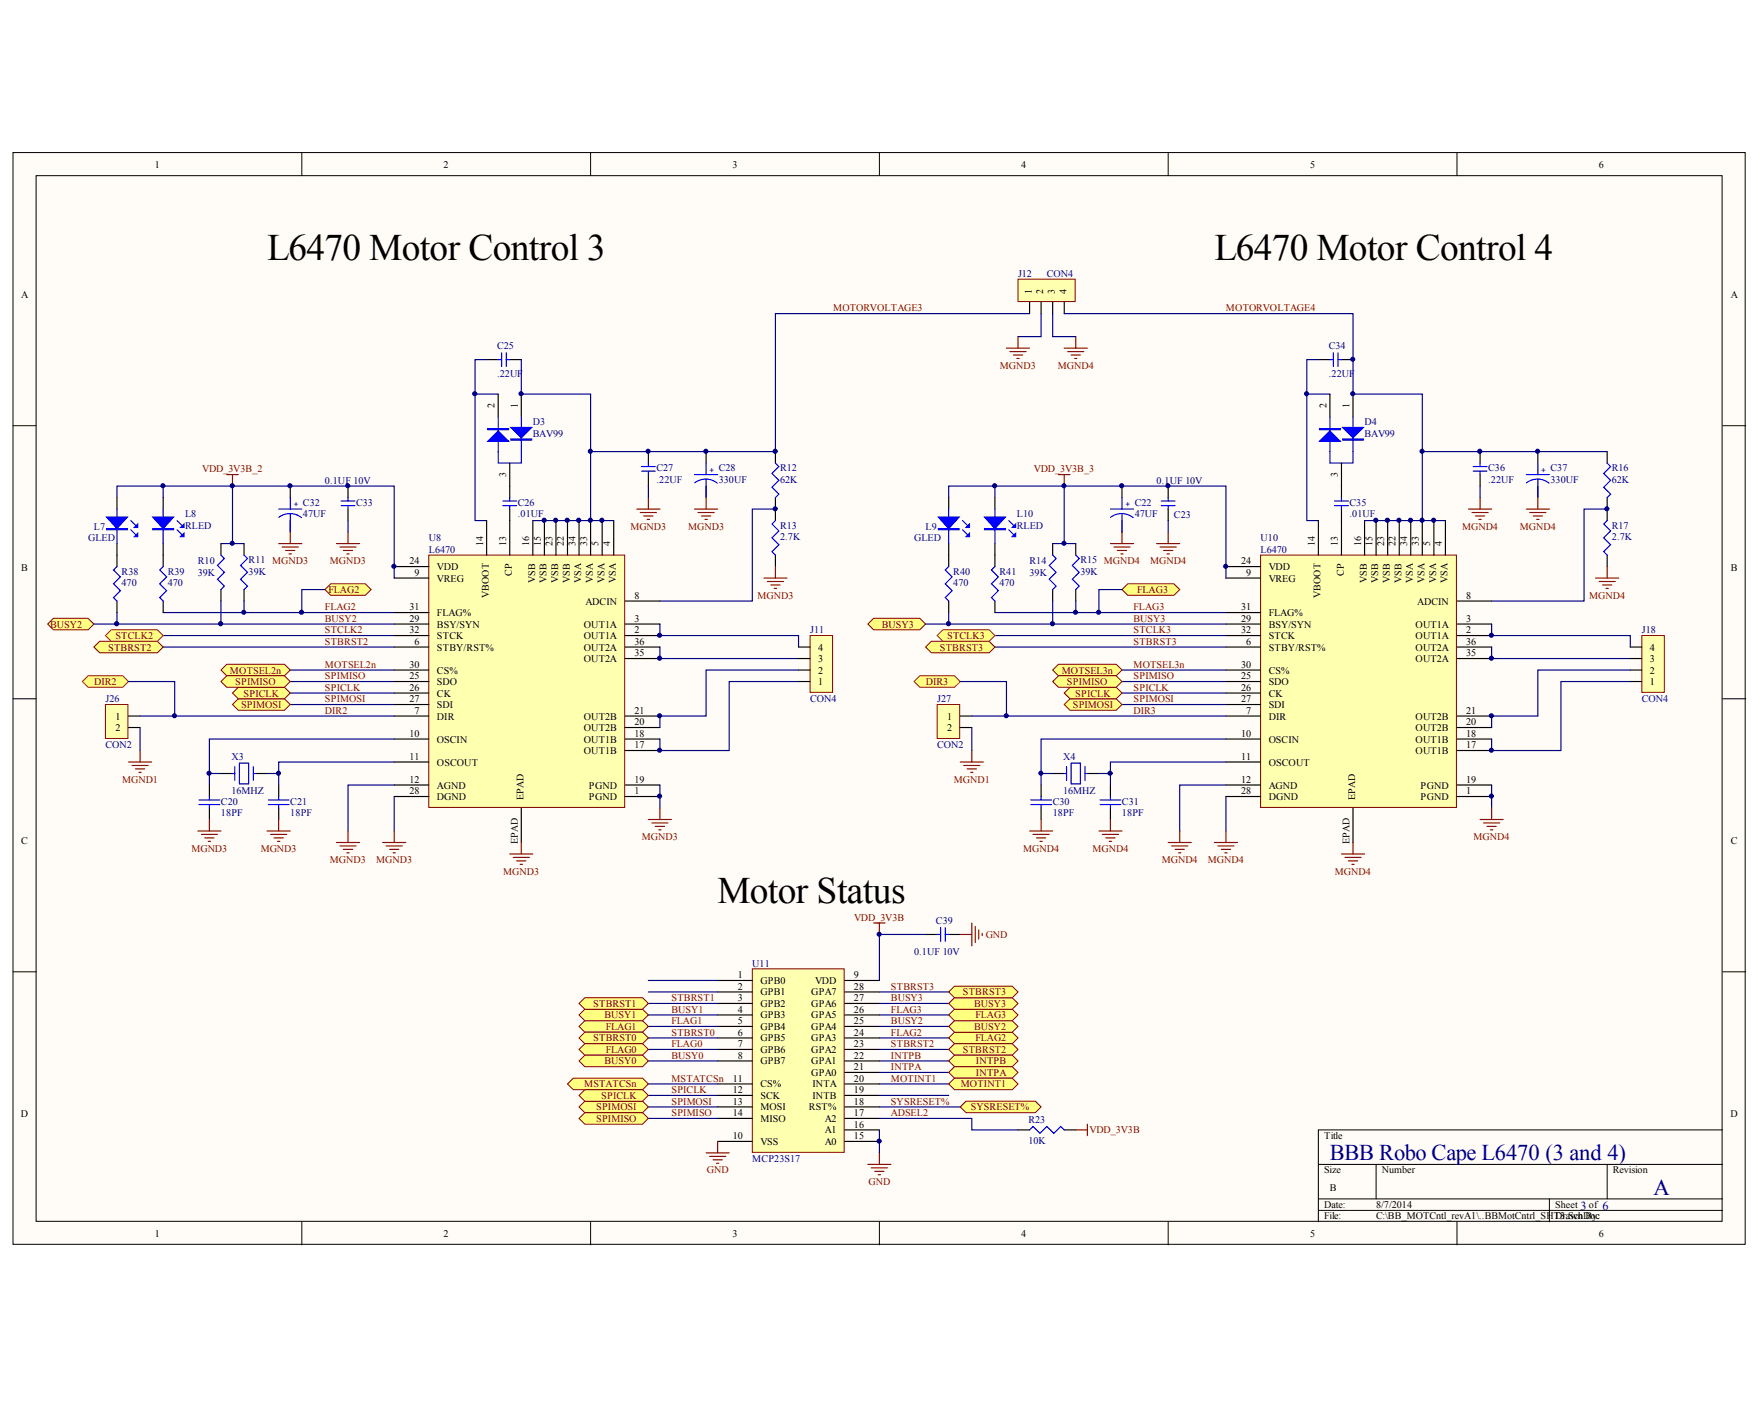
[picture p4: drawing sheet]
<svg xmlns="http://www.w3.org/2000/svg" width="263mm" height="210mm" viewBox="0 0 263 210" stroke-linecap="round" stroke-linejoin="round" font-family="sans-serif">
<defs><g id="words">
<g font-size="5.6">
<text x="39.9" y="38.8">L6470 Motor Control 3</text>
<text x="181.2" y="38.8">L6470 Motor Control 4</text>
<text x="107.1" y="134.9">Motor Status</text>
</g>
<g font-size="3.4" fill="#000080">
<text x="198.5" y="173.2">BBB Robo Cape L6470 (3 and 4)</text>
<text x="246.8" y="178.4">A</text>
</g>
<g font-size="1.8" fill="#000080">
<text x="235.9" y="180.6">3</text>
<text x="239.2" y="180.6">6</text>
</g>
<g font-size="1.5">
<text x="23.1" y="25">1</text>
<text x="66.2" y="25">2</text>
<text x="109.3" y="25">3</text>
<text x="152.4" y="25">4</text>
<text x="195.5" y="25">5</text>
<text x="238.6" y="25">6</text>
<text x="3.2" y="44.5">A</text>
<text x="154" y="43.9" transform="rotate(-90 154 43.9)">1</text>
<text x="155.7" y="43.9" transform="rotate(-90 155.7 43.9)">2</text>
<text x="157.4" y="43.9" transform="rotate(-90 157.4 43.9)">3</text>
<text x="159.2" y="43.9" transform="rotate(-90 159.2 43.9)">4</text>
<text x="258.3" y="44.5">A</text>
<text x="73.8" y="60.9" transform="rotate(-90 73.8 60.9)">2</text>
<text x="77.3" y="60.9" transform="rotate(-90 77.3 60.9)">1</text>
<text x="198" y="60.9" transform="rotate(-90 198 60.9)">2</text>
<text x="201.4" y="60.9" transform="rotate(-90 201.4 60.9)">1</text>
<text x="75.5" y="71.3" transform="rotate(-90 75.5 71.3)">3</text>
<text x="199.7" y="71.3" transform="rotate(-90 199.7 71.3)">3</text>
<text x="72.1" y="81.5" transform="rotate(-90 72.1 81.5)">14</text>
<text x="75.5" y="81.5" transform="rotate(-90 75.5 81.5)">13</text>
<text x="79" y="81.5" transform="rotate(-90 79 81.5)">16</text>
<text x="80.7" y="81.5" transform="rotate(-90 80.7 81.5)">15</text>
<text x="82.4" y="81.5" transform="rotate(-90 82.4 81.5)">23</text>
<text x="84.2" y="81.5" transform="rotate(-90 84.2 81.5)">22</text>
<text x="85.9" y="81.5" transform="rotate(-90 85.9 81.5)">34</text>
<text x="87.6" y="81.5" transform="rotate(-90 87.6 81.5)">33</text>
<text x="89.3" y="81.5" transform="rotate(-90 89.3 81.5)">5</text>
<text x="91.1" y="81.5" transform="rotate(-90 91.1 81.5)">4</text>
<text x="196.2" y="81.5" transform="rotate(-90 196.2 81.5)">14</text>
<text x="199.7" y="81.5" transform="rotate(-90 199.7 81.5)">13</text>
<text x="203.1" y="81.5" transform="rotate(-90 203.1 81.5)">16</text>
<text x="204.8" y="81.5" transform="rotate(-90 204.8 81.5)">15</text>
<text x="206.6" y="81.5" transform="rotate(-90 206.6 81.5)">23</text>
<text x="208.3" y="81.5" transform="rotate(-90 208.3 81.5)">22</text>
<text x="210" y="81.5" transform="rotate(-90 210 81.5)">34</text>
<text x="211.7" y="81.5" transform="rotate(-90 211.7 81.5)">33</text>
<text x="213.5" y="81.5" transform="rotate(-90 213.5 81.5)">5</text>
<text x="215.2" y="81.5" transform="rotate(-90 215.2 81.5)">4</text>
<text x="3.2" y="85.3">B</text>
<text x="61.1" y="84.2">24</text>
<text x="61.9" y="86">9</text>
<text x="65.2" y="86.8">VREG</text>
<text x="65.2" y="85.1">VDD</text>
<text x="73" y="89.3" transform="rotate(-90 73 89.3)">VBOOT</text>
<text x="76.4" y="85.9" transform="rotate(-90 76.4 85.9)">CP</text>
<text x="79.9" y="87" transform="rotate(-90 79.9 87)">VSB</text>
<text x="81.6" y="87" transform="rotate(-90 81.6 87)">VSB</text>
<text x="83.3" y="87" transform="rotate(-90 83.3 87)">VSB</text>
<text x="85" y="87" transform="rotate(-90 85 87)">VSB</text>
<text x="86.7" y="87.1" transform="rotate(-90 86.7 87.1)">VSA</text>
<text x="88.5" y="87.1" transform="rotate(-90 88.5 87.1)">VSA</text>
<text x="90.2" y="87.1" transform="rotate(-90 90.2 87.1)">VSA</text>
<text x="91.9" y="87.1" transform="rotate(-90 91.9 87.1)">VSA</text>
<text x="94.7" y="89.4">8</text>
<text x="185.2" y="84.2">24</text>
<text x="186" y="86">9</text>
<text x="189.3" y="86.8">VREG</text>
<text x="189.3" y="85.1">VDD</text>
<text x="197.1" y="89.3" transform="rotate(-90 197.1 89.3)">VBOOT</text>
<text x="200.5" y="85.9" transform="rotate(-90 200.5 85.9)">CP</text>
<text x="204" y="87" transform="rotate(-90 204 87)">VSB</text>
<text x="205.7" y="87" transform="rotate(-90 205.7 87)">VSB</text>
<text x="207.4" y="87" transform="rotate(-90 207.4 87)">VSB</text>
<text x="209.2" y="87" transform="rotate(-90 209.2 87)">VSB</text>
<text x="210.9" y="87.1" transform="rotate(-90 210.9 87.1)">VSA</text>
<text x="212.6" y="87.1" transform="rotate(-90 212.6 87.1)">VSA</text>
<text x="214.3" y="87.1" transform="rotate(-90 214.3 87.1)">VSA</text>
<text x="216.1" y="87.1" transform="rotate(-90 216.1 87.1)">VSA</text>
<text x="218.8" y="89.4">8</text>
<text x="258.3" y="85.3">B</text>
<text x="61.1" y="92.8">29</text>
<text x="61.1" y="91.1">31</text>
<text x="61.1" y="94.5">32</text>
<text x="65.2" y="93.7">BSY/SYN</text>
<text x="65.2" y="92">FLAG%</text>
<text x="65.2" y="95.4">STCK</text>
<text x="87.1" y="95.4">OUT1A</text>
<text x="87.1" y="93.7">OUT1A</text>
<text x="87.4" y="90.3">ADCIN</text>
<text x="94.7" y="94.5">2</text>
<text x="94.7" y="92.8">3</text>
<text x="185.2" y="92.8">29</text>
<text x="185.2" y="91.1">31</text>
<text x="185.2" y="94.5">32</text>
<text x="189.3" y="93.7">BSY/SYN</text>
<text x="189.3" y="92">FLAG%</text>
<text x="189.3" y="95.4">STCK</text>
<text x="211.3" y="95.4">OUT1A</text>
<text x="211.3" y="93.7">OUT1A</text>
<text x="211.5" y="90.3">ADCIN</text>
<text x="218.8" y="94.5">2</text>
<text x="218.8" y="92.8">3</text>
<text x="61.1" y="101.4">25</text>
<text x="61.1" y="99.7">30</text>
<text x="61.9" y="96.3">6</text>
<text x="65.2" y="97.1">STBY/RST%</text>
<text x="65.2" y="100.6">CS%</text>
<text x="87.1" y="98.8">OUT2A</text>
<text x="87.1" y="97.1">OUT2A</text>
<text x="94.7" y="98">35</text>
<text x="94.7" y="96.3">36</text>
<text x="122.1" y="100.6">2</text>
<text x="122.1" y="98.8">3</text>
<text x="122.1" y="97.1">4</text>
<text x="185.2" y="101.4">25</text>
<text x="185.2" y="99.7">30</text>
<text x="186" y="96.3">6</text>
<text x="189.3" y="97.1">STBY/RST%</text>
<text x="189.3" y="100.6">CS%</text>
<text x="211.3" y="98.8">OUT2A</text>
<text x="211.3" y="97.1">OUT2A</text>
<text x="218.8" y="98">35</text>
<text x="218.8" y="96.3">36</text>
<text x="246.2" y="100.6">2</text>
<text x="246.2" y="98.8">3</text>
<text x="246.2" y="97.1">4</text>
<text x="17.2" y="107.4">1</text>
<text x="61.1" y="103.1">26</text>
<text x="61.1" y="104.8">27</text>
<text x="61.9" y="106.6">7</text>
<text x="65.2" y="107.4">DIR</text>
<text x="65.2" y="102.3">SDO</text>
<text x="65.2" y="104">CK</text>
<text x="65.2" y="105.7">SDI</text>
<text x="87.1" y="107.4">OUT2B</text>
<text x="94.7" y="106.6">21</text>
<text x="122.1" y="102.3">1</text>
<text x="141.3" y="107.4">1</text>
<text x="185.2" y="103.1">26</text>
<text x="185.2" y="104.8">27</text>
<text x="186" y="106.6">7</text>
<text x="189.3" y="107.4">DIR</text>
<text x="189.3" y="102.3">SDO</text>
<text x="189.3" y="104">CK</text>
<text x="189.3" y="105.7">SDI</text>
<text x="211.3" y="107.4">OUT2B</text>
<text x="218.8" y="106.6">21</text>
<text x="246.2" y="102.3">1</text>
<text x="17.2" y="109.1">2</text>
<text x="61.1" y="110">10</text>
<text x="61.1" y="113.4">11</text>
<text x="65.2" y="110.9">OSCIN</text>
<text x="87.1" y="112.6">OUT1B</text>
<text x="87.1" y="110.9">OUT1B</text>
<text x="87.1" y="109.1">OUT2B</text>
<text x="94.7" y="111.7">17</text>
<text x="94.7" y="110">18</text>
<text x="94.7" y="108.3">20</text>
<text x="141.3" y="109.1">2</text>
<text x="185.2" y="110">10</text>
<text x="185.2" y="113.4">11</text>
<text x="189.3" y="110.9">OSCIN</text>
<text x="211.3" y="112.6">OUT1B</text>
<text x="211.3" y="110.9">OUT1B</text>
<text x="211.3" y="109.1">OUT2B</text>
<text x="218.8" y="111.7">17</text>
<text x="218.8" y="110">18</text>
<text x="218.8" y="108.3">20</text>
<text x="61.1" y="116.9">12</text>
<text x="61.1" y="118.6">28</text>
<text x="65.2" y="114.3">OSCOUT</text>
<text x="65.2" y="117.7">AGND</text>
<text x="65.2" y="119.4">DGND</text>
<text x="78.1" y="119.4" transform="rotate(-90 78.1 119.4)">EPAD</text>
<text x="87.9" y="119.4">PGND</text>
<text x="87.9" y="117.7">PGND</text>
<text x="94.7" y="118.6">1</text>
<text x="94.7" y="116.9">19</text>
<text x="185.2" y="116.9">12</text>
<text x="185.2" y="118.6">28</text>
<text x="189.3" y="114.3">OSCOUT</text>
<text x="189.3" y="117.7">AGND</text>
<text x="189.3" y="119.4">DGND</text>
<text x="202.3" y="119.4" transform="rotate(-90 202.3 119.4)">EPAD</text>
<text x="212" y="119.4">PGND</text>
<text x="212" y="117.7">PGND</text>
<text x="218.8" y="118.6">1</text>
<text x="218.8" y="116.9">19</text>
<text x="77.3" y="126" transform="rotate(-90 77.3 126)">EPAD</text>
<text x="201.4" y="126" transform="rotate(-90 201.4 126)">EPAD</text>
<text x="3.2" y="126">C</text>
<text x="258.3" y="126">C</text>
<text x="110.1" y="146">1</text>
<text x="110.1" y="147.8">2</text>
<text x="110.1" y="149.5">3</text>
<text x="113.5" y="146.9">GPB0</text>
<text x="113.5" y="148.6">GPB1</text>
<text x="121.1" y="148.6">GPA7</text>
<text x="121.7" y="146.9">VDD</text>
<text x="127.5" y="146">9</text>
<text x="127.5" y="149.5">27</text>
<text x="127.5" y="147.8">28</text>
<text x="110.1" y="151.2">4</text>
<text x="110.1" y="152.9">5</text>
<text x="110.1" y="154.6">6</text>
<text x="113.5" y="150.3">GPB2</text>
<text x="113.5" y="152">GPB3</text>
<text x="113.5" y="153.8">GPB4</text>
<text x="113.5" y="155.5">GPB5</text>
<text x="121.1" y="155.5">GPA3</text>
<text x="121.1" y="153.8">GPA4</text>
<text x="121.1" y="152">GPA5</text>
<text x="121.1" y="150.3">GPA6</text>
<text x="127.5" y="154.6">24</text>
<text x="127.5" y="152.9">25</text>
<text x="127.5" y="151.2">26</text>
<text x="109.4" y="161.5">11</text>
<text x="110.1" y="156.3">7</text>
<text x="110.1" y="158.1">8</text>
<text x="113.5" y="157.2">GPB6</text>
<text x="113.5" y="158.9">GPB7</text>
<text x="121.1" y="160.6">GPA0</text>
<text x="121.1" y="158.9">GPA1</text>
<text x="121.1" y="157.2">GPA2</text>
<text x="127.5" y="161.5">20</text>
<text x="127.5" y="159.8">21</text>
<text x="127.5" y="158.1">22</text>
<text x="127.5" y="156.3">23</text>
<text x="3.1" y="166.8">D</text>
<text x="109.4" y="163.2">12</text>
<text x="109.4" y="164.9">13</text>
<text x="109.4" y="166.6">14</text>
<text x="113.5" y="162.3">CS%</text>
<text x="113.5" y="164.1">SCK</text>
<text x="113.5" y="165.8">MOSI</text>
<text x="113.5" y="167.5">MISO</text>
<text x="120.7" y="165.8">RST%</text>
<text x="121.2" y="164.1">INTB</text>
<text x="121.2" y="162.3">INTA</text>
<text x="123.1" y="167.5">A2</text>
<text x="127.5" y="166.6">17</text>
<text x="127.5" y="164.9">18</text>
<text x="127.5" y="163.2">19</text>
<text x="258.3" y="166.8">D</text>
<text x="109.4" y="170.1">10</text>
<text x="113.5" y="170.9">VSS</text>
<text x="123.1" y="170.9">A0</text>
<text x="123.1" y="169.2">A1</text>
<text x="127.5" y="170.1">15</text>
<text x="127.5" y="168.4">16</text>
<text x="197.6" y="170">Title</text>
<text x="197.6" y="175.2">Size</text>
<text x="198.5" y="177.8">B</text>
<text x="206.2" y="175.2">Number</text>
<text x="240.7" y="175.2">Revision</text>
<text x="23.1" y="184.6">1</text>
<text x="66.2" y="184.6">2</text>
<text x="109.3" y="184.6">3</text>
<text x="152.4" y="184.6">4</text>
<text x="195.5" y="184.6">5</text>
<text x="197.6" y="180.3">Date:</text>
<text x="197.6" y="182">File:</text>
<text x="205.4" y="180.3">8/7/2014</text>
<text x="205.4" y="182">C:\BB_MOTCntl_revA1\..BBMotCntrl_SHT3.SchDoc</text>
<text x="232.1" y="180.3">Sheet</text>
<text x="232.1" y="182">Drawn By:</text>
<text x="237.1" y="180.3">of</text>
<text x="238.6" y="184.6">6</text>
</g>
<g font-size="1.5" fill="#000080">
<text x="151.9" y="41.3">J12</text>
<text x="156.2" y="41.3">CON4</text>
<text x="74.2" y="52.2">C25</text>
<text x="198.3" y="52.2">C34</text>
<text x="74.2" y="56.3">.22UF</text>
<text x="198.3" y="56.3">.22UF</text>
<text x="79.5" y="63.5">D3</text>
<text x="79.5" y="65.2">BAV99</text>
<text x="203.7" y="63.5">D4</text>
<text x="203.7" y="65.2">BAV99</text>
<text x="98" y="70.3">C27</text>
<text x="107.3" y="70.3">C28</text>
<text x="116.4" y="70.3">R12</text>
<text x="222.1" y="70.3">C36</text>
<text x="231.4" y="70.3">C37</text>
<text x="240.5" y="70.3">R16</text>
<text x="27.6" y="77.2">L8</text>
<text x="45.2" y="75.5">C32</text>
<text x="45.2" y="77.2">47UF</text>
<text x="48.5" y="72.2">0.1UF 10V</text>
<text x="53.1" y="75.5">C33</text>
<text x="77.3" y="75.5">C26</text>
<text x="77.3" y="77.2">.01UF</text>
<text x="98" y="72.1">.22UF</text>
<text x="107.3" y="72.1">330UF</text>
<text x="116.4" y="72.1">62K</text>
<text x="151.8" y="77.2">L10</text>
<text x="169.3" y="75.5">C22</text>
<text x="169.3" y="77.2">47UF</text>
<text x="172.6" y="72.2">0.1UF 10V</text>
<text x="175.2" y="77.4">C23</text>
<text x="201.4" y="75.5">C35</text>
<text x="201.4" y="77.2">.01UF</text>
<text x="222.1" y="72.1">.22UF</text>
<text x="231.4" y="72.1">330UF</text>
<text x="240.5" y="72.1">62K</text>
<text x="13.1" y="80.8">GLED</text>
<text x="14" y="79.1">L7</text>
<text x="27.6" y="78.9">RLED</text>
<text x="64" y="80.8">U8</text>
<text x="64" y="82.5">L6470</text>
<text x="116.4" y="78.9">R13</text>
<text x="116.4" y="80.6">2.7K</text>
<text x="136.4" y="80.8">GLED</text>
<text x="138.1" y="79.1">L9</text>
<text x="151.8" y="78.9">RLED</text>
<text x="188.1" y="80.8">U10</text>
<text x="188.1" y="82.5">L6470</text>
<text x="240.5" y="78.9">R17</text>
<text x="240.5" y="80.6">2.7K</text>
<text x="18.1" y="85.8">R38</text>
<text x="18.1" y="87.5">470</text>
<text x="25" y="85.8">R39</text>
<text x="25" y="87.5">470</text>
<text x="29.5" y="84.2">R10</text>
<text x="29.5" y="86">39K</text>
<text x="37.1" y="84.1">R11 MGND3</text>
<text x="37.1" y="85.8">39K</text>
<text x="142.3" y="85.8">R40</text>
<text x="142.3" y="87.5">470</text>
<text x="149.2" y="85.8">R41</text>
<text x="149.2" y="87.5">470</text>
<text x="153.7" y="84.2">R14</text>
<text x="153.7" y="86">39K</text>
<text x="161.2" y="84.1">R15 MGND4</text>
<text x="161.2" y="85.8">39K</text>
<text x="120.9" y="94.5">J11</text>
<text x="245" y="94.5">J18</text>
<text x="15.7" y="104.8">J26</text>
<text x="120.9" y="104.8">CON4</text>
<text x="139.9" y="104.8">J27</text>
<text x="245" y="104.8">CON4</text>
<text x="15.7" y="111.7">CON2</text>
<text x="34.5" y="113.4">X3</text>
<text x="139.9" y="111.7">CON2</text>
<text x="158.7" y="113.4">X4</text>
<text x="34.5" y="118.6">16MHZ</text>
<text x="158.7" y="118.6">16MHZ</text>
<text x="33" y="120.1">C20</text>
<text x="33" y="121.8">18PF</text>
<text x="43.3" y="120.1">C21</text>
<text x="43.3" y="121.8">18PF</text>
<text x="157.1" y="120.1">C30</text>
<text x="157.1" y="121.8">18PF</text>
<text x="167.4" y="120.1">C31</text>
<text x="167.4" y="121.8">18PF</text>
<text x="139.7" y="138">C39</text>
<text x="136.4" y="142.6">0.1UF 10V</text>
<text x="112.3" y="144.3">U11</text>
<text x="153.5" y="167.7">R23</text>
<text x="112.3" y="173.5">MCP23S17</text>
<text x="153.5" y="170.8">10K</text>
</g>
<g font-size="1.5" fill="#800000">
<text x="124.3" y="46.5">MOTORVOLTAGE3</text>
<text x="183" y="46.5">MOTORVOLTAGE4</text>
<text x="149.2" y="55">MGND3</text>
<text x="157.9" y="55">MGND4</text>
<text x="30.2" y="70.5">VDD_3V3B_2</text>
<text x="154.3" y="70.5">VDD_3V3B_3</text>
<text x="94.1" y="79.1">MGND3</text>
<text x="102.7" y="79.1">MGND3</text>
<text x="218.2" y="79.1">MGND4</text>
<text x="226.8" y="79.1">MGND4</text>
<text x="49" y="88.5">FLAG2</text>
<text x="49.2" y="84.2">MGND3</text>
<text x="113" y="89.4">MGND3</text>
<text x="169.7" y="88.5">FLAG3</text>
<text x="171.7" y="84.2">MGND4</text>
<text x="237.2" y="89.4">MGND4</text>
<text x="7.5" y="93.7">BUSY2</text>
<text x="17.2" y="95.4">STCLK2</text>
<text x="48.5" y="91.1">FLAG2</text>
<text x="48.5" y="92.8">BUSY2</text>
<text x="48.5" y="94.5">STCLK2</text>
<text x="131.6" y="93.7">BUSY3</text>
<text x="141.3" y="95.4">STCLK3</text>
<text x="169.2" y="91.1">FLAG3</text>
<text x="169.2" y="92.8">BUSY3</text>
<text x="169.2" y="94.5">STCLK3</text>
<text x="16.1" y="97.1">STBRST2</text>
<text x="34.3" y="100.6">MOTSEL2n</text>
<text x="48.5" y="101.4">SPIMISO</text>
<text x="48.5" y="99.7">MOTSEL2n</text>
<text x="48.5" y="96.3">STBRST2</text>
<text x="140.3" y="97.1">STBRST3</text>
<text x="158.4" y="100.6">MOTSEL3n</text>
<text x="169.2" y="101.4">SPIMISO</text>
<text x="169.2" y="99.7">MOTSEL3n</text>
<text x="169.2" y="96.3">STBRST3</text>
<text x="14" y="102.3">DIR2</text>
<text x="35.1" y="102.3">SPIMISO</text>
<text x="36" y="105.7">SPIMOSI</text>
<text x="36.4" y="104">SPICLK</text>
<text x="48.5" y="104.8">SPIMOSI</text>
<text x="48.5" y="103.1">SPICLK</text>
<text x="48.5" y="106.6">DIR2</text>
<text x="138.2" y="102.3">DIR3</text>
<text x="159.2" y="102.3">SPIMISO</text>
<text x="160.1" y="105.7">SPIMOSI</text>
<text x="160.5" y="104">SPICLK</text>
<text x="169.2" y="104.8">SPIMOSI</text>
<text x="169.2" y="103.1">SPICLK</text>
<text x="169.2" y="106.6">DIR3</text>
<text x="18.2" y="116.8">MGND1</text>
<text x="142.3" y="116.8">MGND1</text>
<text x="95.8" y="125.4">MGND3</text>
<text x="219.9" y="125.4">MGND4</text>
<text x="28.6" y="127.1">MGND3</text>
<text x="38.9" y="127.1">MGND3</text>
<text x="49.2" y="128.8">MGND3</text>
<text x="56.1" y="128.8">MGND3</text>
<text x="75.1" y="130.6">MGND3</text>
<text x="152.7" y="127.1">MGND4</text>
<text x="163" y="127.1">MGND4</text>
<text x="173.4" y="128.8">MGND4</text>
<text x="180.3" y="128.8">MGND4</text>
<text x="199.2" y="130.6">MGND4</text>
<text x="127.5" y="137.5">VDD_3V3B</text>
<text x="147.1" y="140">GND</text>
<text x="100.2" y="149.5">STBRST1</text>
<text x="133" y="149.5">BUSY3</text>
<text x="133" y="147.8">STBRST3</text>
<text x="143.7" y="148.6">STBRST3</text>
<text x="88.5" y="150.3">STBRST1</text>
<text x="88.5" y="155.5">STBRST0</text>
<text x="90.2" y="152">BUSY1</text>
<text x="90.4" y="153.8">FLAG1</text>
<text x="100.2" y="154.6">STBRST0</text>
<text x="100.2" y="152.9">FLAG1</text>
<text x="100.2" y="151.2">BUSY1</text>
<text x="133" y="151.2">FLAG3</text>
<text x="133" y="154.6">FLAG2</text>
<text x="133" y="152.9">BUSY2</text>
<text x="145.4" y="153.8">BUSY2</text>
<text x="145.4" y="150.3">BUSY3</text>
<text x="145.6" y="155.5">FLAG2</text>
<text x="145.6" y="152">FLAG3</text>
<text x="90.2" y="158.9">BUSY0</text>
<text x="90.4" y="157.2">FLAG0</text>
<text x="100.2" y="156.3">FLAG0</text>
<text x="100.2" y="158.1">BUSY0</text>
<text x="100.2" y="161.5">MSTATCSn</text>
<text x="133" y="156.3">STBRST2</text>
<text x="133" y="161.5">MOTINT1</text>
<text x="133" y="159.8">INTPA</text>
<text x="133" y="158.1">INTPB</text>
<text x="143.7" y="157.2">STBRST2</text>
<text x="145.7" y="158.9">INTPB</text>
<text x="145.7" y="160.6">INTPA</text>
<text x="87.2" y="162.3">MSTATCSn</text>
<text x="89" y="167.5">SPIMISO</text>
<text x="89" y="165.8">SPIMOSI</text>
<text x="89.7" y="164.1">SPICLK</text>
<text x="100.2" y="164.9">SPIMOSI</text>
<text x="100.2" y="163.2">SPICLK</text>
<text x="100.2" y="166.6">SPIMISO</text>
<text x="133" y="166.6">ADSEL2</text>
<text x="143.4" y="162.3">MOTINT1</text>
<text x="144.9" y="165.8">SYSRESET%</text>
<text x="162.6" y="169.2">VDD_3V3B</text>
<text x="105.5" y="175.2">GND</text>
<text x="129.6" y="176.9">GND</text>
</g>
<text font-size="1.5" fill="#790000" x="133" y="164.9">SYSRESET%</text>
<g font-size="1.2" fill="#000080">
<text x="105.9" y="70.6">+</text>
<text x="230" y="70.6">+</text>
<text x="43.8" y="75.7">+</text>
<text x="168" y="75.7">+</text>
</g>
</g></defs>
<g fill="#fffcf8" stroke="#000" stroke-width=".15">
<path d="M1.9 22.8h258.6v163h-258.6z"/>
<path d="M5.4 26.2h251.6v156.1h-251.6z"/>
</g>
<g fill="none" stroke="#000" stroke-width=".15">
<path d="M45 22.8v3.4M88.1 22.8v3.4M131.2 22.8v3.4M174.3 22.8v3.4M217.4 22.8v3.4M1.9 63.6h3.5M257.1 63.6h3.4M1.9 104.3h3.5M257.1 104.3h3.4M1.9 145.1h3.5M257.1 145.1h3.4M196.8 173.8h60.3"/>
<path d="M196.8 179h60.3M205.4 173.8v5.2M231.2 179v3.4M239.9 173.8v5.2M257.1 168.7h-60.3v13.7M45 182.4v3.5M88.1 182.4v3.5M131.2 182.4v3.5M174.3 182.4v3.5M196.8 180.7h60.3M217.4 182.4v3.5"/>
</g>
<g fill="none" stroke="#000" stroke-width=".17">
<path d="M72.6 53.7h1.8M74.4 58.8v3.5M76.1 53.7h1.7M77.8 58.8v3.5M76.1 69.1v5.2M76.1 76v1.7M96.8 67.4v1.7M96.8 70.9v1.7M105.4 67.4v1.7M105.4 72.6v1.7M115.7 67.4v1.7M115.7 74.3v3.4"/>
<path d="M167.4 72.6v1.7M167.4 77.7v1.7M174.3 72.6v1.7M174.3 76v1.7M33 81.2v1.7M33 88v1.7M36.4 81.2v1.7M36.4 88v1.7M115.7 82.9v1.7M31.2 117.2v1.7M33 115.5h1.7M38.1 115.5h1.8"/>
<path d="M41.6 117.2v1.7M31.2 120.6v1.7M41.6 120.6v1.7"/>
</g>
<g fill="none" stroke="#00f" stroke-width=".17">
<path d="M74.4 53.7h.5M74.9 52.7v2M75.6 52.7v2M75.6 53.7h.5M74.4 62.3v6.8h3.4v-6.8M75 74.8h2.1M75 75.5h2.1M76.1 74.3v.5M76.1 75.5v.5M95.7 69.7h2.1M95.7 70.3h2.1M96.8 69.1v.6"/>
<path d="M96.8 70.3v.6M103.7 70.9h3.4M105.4 69.1v1.8M105.4 71.5v2.8M105.4 71.5l.7 .1 1 .5M105.4 71.5l-1.1 .2-.6 .4M115.7 77.7l-.5 .5 1 1.1-1 1 1 1-1 1.1 .5 .5M115.7 69.1l.5 .6-1 1 1 1-1 1 1 1.1-.5 .5M165.7 76h3.5M167.4 74.3v1.7M167.4 76.7v2.7M167.4 76.7l.8 .1 .9 .5"/>
<path d="M167.4 76.7l-.7 .1-1 .4M173.3 74.8h2.1M173.3 75.5h2.1M174.3 74.3v.5M174.3 75.5v.5M33 82.9l.5 .5-1 1 1 1-1 1.1 1 1-.5 .5M36.4 82.9l.5 .5-1 1 1 1-1 1.1 1 1-.5 .5M29.7 119.4h3.1M31.2 118.9v.5M34.7 115.5h.3M35 114.4v2.1M35.7 113.9h1.4v3.1h-1.4z"/>
<path d="M37.8 114.4v2.1M37.8 115.5h.3M40 119.4h3.1M41.6 118.9v.5M29.7 120.1h3.1M31.2 120.1v.5M40 120.1h3.1M41.6 120.1v.5"/>
</g>
<g fill="none" stroke="#000080" stroke-width=".17">
<path d="M70.9 58.8v18.9h1.7M72.6 53.7h-1.7v5.1h3.5M77.8 53.7v5.1h10.3v8.6M115.7 76h-3.4v13.7h-13.8M17.5 91.4v1.8h15.5M24.4 91.4h12M24.4 94.9h34.4M24.4 96.6h34.4M33 89.7v3.5h25.8M33 81.2h3.4M36.4 89.7v1.7h22.4M31.2 115.5h1.8"/>
<path d="M39.9 115.5h1.7M43.3 100h15.5M43.3 101.7h15.5M43.3 103.5h15.5M43.3 105.2h15.5M58.8 117.2h-6.9v6.9M58.8 110.3h-27.6v6.9M58.8 113.8h-17.2v3.4M58.8 118.9v5.2"/>
</g>
<g fill="#00f" stroke="#00f" stroke-width=".17">
<path d="M76.2 63.8h3.2l-1.6 1.6z"/>
<path d="M72.8 65.9l1.6-1.6 1.5 1.6z"/>
<path d="M76.2 65.5h3.2v.2h-3.2z" fill-rule="evenodd"/>
<path d="M72.8 64h3.1v.2h-3.1z" fill-rule="evenodd"/>
</g>
<path d="M64 82.9h29.2v37.6h-29.2z" fill="#ffffb0" stroke="#800000" stroke-width=".15"/>
<g fill="none" stroke="#000" stroke-width=".17">
<path d="M72.6 77.7v5.2M76.1 77.7v5.2M79.5 77.7v5.2M81.2 77.7v5.2M83 77.7v5.2M84.7 77.7v5.2M86.4 77.7v5.2M88.1 77.7v5.2M89.9 77.7v5.2M91.6 77.7v5.2M58.8 94.9h5.2M58.8 93.2h5.2"/>
<path d="M58.8 96.6h5.2M58.8 86.3h5.2M58.8 84.6h5.2M58.8 91.4h5.2M93.3 94.9h5.2M93.3 93.2h5.2M93.3 96.6h5.2M93.3 89.7h5.2M93.3 98.3h5.2M58.8 118.9h5.2M58.8 106.9h5.2M58.8 110.3h5.2"/>
<path d="M58.8 113.8h5.2M58.8 117.2h5.2M58.8 101.7h5.2M58.8 103.5h5.2M58.8 105.2h5.2M58.8 100h5.2M93.3 118.9h5.2M93.3 106.9h5.2M93.3 110.3h5.2M93.3 117.2h5.2M93.3 112h5.2M93.3 108.6h5.2"/>
<path d="M77.8 120.6v5.2"/>
</g>
<path d="M79.5 77.7h12.1M34.7 81.2v-8.6h24.1v13.7M98.5 93.2v1.7h20.7v1.7M98.5 96.6v1.7h20.7M98.5 117.2v3.4M119.2 100h-13.8v6.9h-6.9v1.7M119.2 101.7h-10.4v10.3h-10.3v-1.7" fill="none" stroke="#000080" stroke-width=".17"/>
<path d="M120.9 94.9h3.4v8.5h-3.4z" fill="#ffffb0" stroke="#800000" stroke-width=".15"/>
<g fill="none" stroke="#000" stroke-width=".17">
<path d="M196.8 53.7h1.7M198.5 58.8v3.5M200.2 53.7h1.7M201.9 58.8v3.5M43.3 72.6v1.7M43.3 77.7v1.7M51.9 72.6v1.7M51.9 76v1.7M200.2 69.1v5.2M200.2 76v1.7M220.9 67.4v1.7M220.9 70.9v1.7"/>
<path d="M229.5 67.4v1.7M229.5 72.6v1.7M239.9 67.4v1.7M239.9 74.3v3.4M119.2 98.3h1.7M119.2 96.6h1.7M157.1 81.2v1.7M157.1 88v1.7M160.6 81.2v1.7M160.6 88v1.7M239.9 82.9v1.7M119.2 101.7h1.7"/>
<path d="M119.2 100h1.7M155.4 117.2v1.7M157.1 115.5h1.7M162.3 115.5h1.7M165.7 117.2v1.7M155.4 120.6v1.7M165.7 120.6v1.7"/>
</g>
<g fill="none" stroke="#00f" stroke-width=".17">
<path d="M198.5 53.7h.5M199 52.7v2M199.7 52.7v2M199.7 53.7h.5M41.6 76h3.4M43.3 74.3v1.7M43.3 76.7v2.7M43.3 76.7l.7 .1 1 .5M43.3 76.7l-.7 .1-1 .4M50.9 74.8h2.1M50.9 75.5h2.1M51.9 74.3v.5"/>
<path d="M51.9 75.5v.5M198.5 62.3v6.8h3.4v-6.8M199.2 74.8h2M199.2 75.5h2M200.2 74.3v.5M200.2 75.5v.5M219.9 69.7h2M219.9 70.3h2M220.9 69.1v.6M220.9 70.3v.6M227.8 70.9h3.4M229.5 69.1v1.8"/>
<path d="M229.5 71.5v2.8M229.5 71.5l1.1 .3 .6 .3M229.5 71.5l-.7 .1-1 .5M239.9 77.7l-.6 .5 1.1 1.1-1.1 1 1.1 1-1.1 1.1 .6 .5M239.9 69.1l.5 .6-1.1 1 1.1 1-1.1 1 1.1 1.1-.5 .5M157.1 82.9l.5 .5-1 1 1 1-1 1.1 1 1-.5 .5M160.6 82.9l.5 .5-1.1 1 1.1 1-1.1 1.1 1.1 1-.5 .5M153.8 119.4h3.1M155.4 118.9v.5M158.8 115.5h.4M159.2 114.4v2.1M159.9 113.9h1.3v3.1h-1.3z"/>
<path d="M161.9 114.4v2.1M161.9 115.5h.4M164.2 119.4h3.1M165.7 118.9v.5M153.8 120.1h3.1M155.4 120.1v.5M164.2 120.1h3.1M165.7 120.1v.5"/>
</g>
<g fill="none" stroke="#000080" stroke-width=".17">
<path d="M195 58.8v18.9h1.8M196.8 53.7h-1.8v5.1h3.5M239.9 76h-3.5v13.7h-13.8M141.6 91.4v1.8h15.5M148.5 91.4h12.1M148.5 94.9h34.5M148.5 96.6h34.5M157.1 89.7v3.5h25.9M157.1 81.2h3.5M160.6 89.7v1.7h22.4M155.4 115.5h1.7M164 115.5h1.7"/>
<path d="M167.4 100h15.6M167.4 101.7h15.6M167.4 103.5h15.6M167.4 105.2h15.6M183 117.2h-6.9v6.9M183 110.3h-27.6v6.9M183 113.8h-17.3v3.4M183 118.9v5.2"/>
</g>
<g fill="#00f" stroke="#00f" stroke-width=".17">
<path d="M200.4 63.8h3.1l-1.6 1.6z"/>
<path d="M196.9 65.9l1.6-1.6 1.5 1.6z"/>
<path d="M200.4 65.5h3.1v.2h-3.1z" fill-rule="evenodd"/>
<path d="M196.9 64h3.1v.2h-3.1z" fill-rule="evenodd"/>
</g>
<path d="M188.1 82.9h29.3v37.6h-29.3z" fill="#ffffb0" stroke="#800000" stroke-width=".15"/>
<g fill="none" stroke="#000" stroke-width=".17">
<path d="M196.8 77.7v5.2M200.2 77.7v5.2M203.7 77.7v5.2M205.4 77.7v5.2M207.1 77.7v5.2M208.8 77.7v5.2M210.6 77.7v5.2M212.3 77.7v5.2M214 77.7v5.2M215.7 77.7v5.2M183 94.9h5.1M183 93.2h5.1"/>
<path d="M183 96.6h5.1M183 86.3h5.1M183 84.6h5.1M183 91.4h5.1M217.4 94.9h5.2M217.4 93.2h5.2M217.4 96.6h5.2M217.4 89.7h5.2M217.4 98.3h5.2M183 118.9h5.1M183 106.9h5.1M183 110.3h5.1"/>
<path d="M183 113.8h5.1M183 117.2h5.1M183 101.7h5.1M183 103.5h5.1M183 105.2h5.1M183 100h5.1M217.4 118.9h5.2M217.4 106.9h5.2M217.4 110.3h5.2M217.4 117.2h5.2M217.4 112h5.2M217.4 108.6h5.2"/>
<path d="M201.9 120.6v5.2"/>
</g>
<path d="M203.7 77.7h12M158.8 81.2v-8.6h24.2v13.7M222.6 93.2v1.7h20.7v1.7M222.6 96.6v1.7h20.7M222.6 117.2v3.4M243.3 100h-13.8v6.9h-6.9v1.7M243.3 101.7h-10.3v10.3h-10.4v-1.7" fill="none" stroke="#000080" stroke-width=".17"/>
<path d="M245 94.9h3.4v8.5h-3.4z" fill="#ffffb0" stroke="#800000" stroke-width=".15"/>
<path d="M243.3 98.3h1.7M243.3 96.6h1.7M243.3 101.7h1.7M243.3 100h1.7" fill="none" stroke="#000" stroke-width=".17"/>
<path d="M33.8 70.9h1.8M34.7 70.9v1.7M158 70.9h1.7M158.8 70.9v1.7" fill="none" stroke="#800000" stroke-width=".17"/>
<path d="M112.3 144.6h13.7v27.4h-13.7z" fill="#ffffb0" stroke="#800000" stroke-width=".15"/>
<g fill="none" stroke="#000" stroke-width=".17">
<path d="M138.1 139.5h1.8M141.6 139.5h1.7M107.1 146.4h5.2M107.1 148.1h5.2M107.1 149.8h5.2M107.1 151.5h5.2M107.1 153.2h5.2M107.1 155h5.2M107.1 156.7h5.2M107.1 158.4h5.2M126.1 146.4h5.1M126.1 148.1h5.1"/>
<path d="M126.1 149.8h5.1M126.1 151.5h5.1M126.1 153.2h5.1M126.1 155h5.1M126.1 156.7h5.1M126.1 158.4h5.1M107.1 170.4h5.2M107.1 161.8h5.2M107.1 163.5h5.2M107.1 165.3h5.2M107.1 167h5.2M126.1 170.4h5.1"/>
<path d="M126.1 161.8h5.1M126.1 163.5h5.1M126.1 165.3h5.1M126.1 167h5.1M126.1 168.7h5.1M126.1 160.1h5.1M151.9 168.7h1.8M158.8 168.7h1.8"/>
</g>
<g fill="none" stroke="#800000" stroke-width=".17">
<path d="M130.4 137.8h1.7M131.2 137.8v1.7M143.3 139.5h1.7M145 137.8v3.4M145.6 138.3v2.4M146.1 138.8v1.4M146.6 139.3v.4M105.4 172.1h3.4M105.9 172.6h2.4M106.4 173.1h1.4M106.9 173.7h.4M107.1 170.4v1.7"/>
<path d="M129.5 173.8h3.5M130 174.4h2.5M130.6 174.9h1.3M131.1 175.4h.3M131.2 172.1v1.7M160.6 168.7h1.7M162.3 167.8v1.7"/>
</g>
<path d="M139.9 139.5h.5M140.4 138.5v2M141.1 138.5v2M141.1 139.5h.5M153.7 168.7l.5-.5 1 1 1-1 1.1 1 1-1 .5 .5" fill="none" stroke="#00f" stroke-width=".17"/>
<g fill="none" stroke="#000080" stroke-width=".17">
<path d="M239.9 67.4h-27.6v10.3M138.1 139.5h-6.9v6.9M96.8 148.1h10.3M96.8 149.8h10.3M96.8 151.5h10.3M96.8 153.2h10.3M96.8 155h10.3M96.8 156.7h10.3M96.8 158.4h10.3M96.8 146.4h10.3M131.2 148.1h10.4M131.2 149.8h10.4"/>
<path d="M131.2 151.5h10.4M131.2 153.2h10.4M131.2 155h10.4M131.2 156.7h10.4M131.2 158.4h10.4M96.8 167h10.3M96.8 165.3h10.3M96.8 163.5h10.3M96.8 161.8h10.3M131.2 167h13.8v1.7h6.9M131.2 165.3h12.1M131.2 163.5h10.4"/>
<path d="M131.2 161.8h10.4M131.2 160.1h10.4M131.2 168.7v3.4"/>
</g>
<path d="M151.9 41.7h8.6v3.3h-8.6z" fill="#ffffb0" stroke="#800000" stroke-width=".15"/>
<g fill="none" stroke="#000" stroke-width=".17">
<path d="M153.7 45.1v1.7M155.4 45.1v1.7M157.1 45.1v1.7M158.8 45.1v1.7M17.5 74.3v1.7M24.4 74.3v1.7M141.6 74.3v1.7M148.5 74.3v1.7M17.5 81.2v3.4M17.5 89.7v1.7M24.4 81.2v3.4M24.4 89.7v1.7"/>
<path d="M141.6 81.2v3.4M141.6 89.7v1.7M148.5 81.2v3.4M148.5 89.7v1.7"/>
</g>
<path d="M153.7 46.8h-38v20.6h-27.6v10.3M155.4 46.8v3.5h-3.5M157.1 46.8v3.5h3.5M24.4 72.6v1.7M34.7 72.6h-17.2v1.7M51.9 77.7v1.7M96.8 72.6v1.7M148.5 72.6v1.7M158.8 72.6h-17.2v1.7M174.3 77.7v1.7M220.9 72.6v1.7" fill="none" stroke="#000080" stroke-width=".17"/>
<g fill="none" stroke="#800000" stroke-width=".17">
<path d="M150.2 52h3.5M150.7 52.5h2.4M151.2 53h1.4M151.8 53.5h.3M151.9 50.3v1.7M158.8 52h3.5M159.3 52.5h2.5M159.9 53h1.3M160.4 53.5h.3M160.6 50.3v1.7M43.3 79.4v1.8M51.9 79.4v1.8"/>
<path d="M95 76h3.5M95.6 76.5h2.4M96.1 77h1.4M96.6 77.5h.3M96.8 74.3v1.7M103.7 76h3.4M104.2 76.5h2.4M104.7 77h1.4M105.2 77.5h.4M105.4 74.3v1.7M167.4 79.4v1.8M174.3 79.4v1.8"/>
<path d="M219.2 76h3.4M219.7 76.5h2.4M220.2 77h1.4M220.7 77.5h.4M220.9 74.3v1.7M227.8 76h3.4M228.3 76.5h2.4M228.8 77h1.4M229.3 77.5h.4M229.5 74.3v1.7M41.6 81.2h3.4M42.1 81.7h2.4"/>
<path d="M42.6 82.2h1.4M43.1 82.7h.4M50.2 81.2h3.5M50.7 81.7h2.4M51.2 82.2h1.4M51.8 82.7h.3M114 86.3h3.5M114.5 86.8h2.4M115 87.3h1.4M115.6 87.8h.3M115.7 84.6v1.7M165.7 81.2h3.5"/>
<path d="M166.2 81.7h2.5M166.8 82.2h1.3M167.3 82.7h.3M172.6 81.2h3.5M173.1 81.7h2.5M173.7 82.2h1.3M174.2 82.7h.3M238.1 86.3h3.5M238.7 86.8h2.4M239.2 87.3h1.3M239.7 87.8h.3M239.9 84.6v1.7"/>
<path d="M29.5 124.1h3.5M30 124.6h2.5M30.6 125.1h1.3M31.1 125.6h.3M31.2 122.3v1.8M39.9 124.1h3.4M40.4 124.6h2.4M40.9 125.1h1.4M41.4 125.6h.4M41.6 122.3v1.8M50.2 125.8h3.5M50.7 126.3h2.4"/>
<path d="M51.2 126.8h1.4M51.8 127.3h.3M51.9 124.1v1.7M57.1 125.8h3.5M57.6 126.3h2.4M58.1 126.8h1.4M58.7 127.3h.3M58.8 124.1v1.7M76.1 127.5h3.4M76.6 128h2.4M77.1 128.5h1.4M77.6 129h.4"/>
<path d="M77.8 125.8v1.7M96.8 122.3h3.4M97.3 122.9h2.4M97.8 123.4h1.4M98.3 123.9h.4M98.5 120.6v1.7M153.7 124.1h3.4M154.2 124.6h2.4M154.7 125.1h1.4M155.2 125.6h.4M155.4 122.3v1.8M164 124.1h3.4"/>
<path d="M164.5 124.6h2.4M165 125.1h1.4M165.6 125.6h.3M165.7 122.3v1.8M174.3 125.8h3.5M174.9 126.3h2.4M175.4 126.8h1.4M175.9 127.3h.3M176.1 124.1v1.7M181.2 125.8h3.5M181.8 126.3h2.4M182.3 126.8h1.4"/>
<path d="M182.8 127.3h.3M183 124.1v1.7M200.2 127.5h3.5M200.7 128h2.4M201.2 128.5h1.4M201.8 129h.3M201.9 125.8v1.7M220.9 122.3h3.4M221.4 122.9h2.4M221.9 123.4h1.4M222.4 123.9h.4M222.6 120.6v1.7"/>
</g>
<g fill="none" stroke="#00f" stroke-width=".17">
<path d="M17.5 76v5.2M19.5 79.1l.7 .7M19.5 77.7l.7 .7M24.4 76v5.2M26.4 79.1l.7 .7M26.4 77.7l.7 .7M141.6 76v5.2M143.7 79.1l.6 .7M143.7 77.7l.6 .7M148.5 76v5.2M150.6 79.1l.6 .7M150.6 77.7l.6 .7"/>
<path d="M17.5 84.6l-.6 .5 1.1 1-1.1 1.1 1.1 1-1.1 1 .6 .5M24.4 84.6l-.6 .5 1.1 1-1.1 1.1 1.1 1-1.1 1 .6 .5M141.6 84.6l-.5 .5 1 1-1 1.1 1 1-1 1 .5 .5M148.5 84.6l-.5 .5 1 1-1 1.1 1 1-1 1 .5 .5"/>
</g>
<g fill="#00f" stroke="#00f" stroke-width=".17">
<path d="M15.9 77.2h3.1l-1.5 1.7z"/>
<path d="M20 80.1l.6-.5v.5z"/>
<path d="M20 78.7l.6-.5v.5z"/>
<path d="M22.8 77.2h3.1l-1.5 1.7z"/>
<path d="M26.9 80.1l.6-.5v.5z"/>
<path d="M26.9 78.7l.6-.5v.5z"/>
<path d="M140 77.2h3.1l-1.5 1.7z"/>
<path d="M144.2 80.1l.5-.5v.5z"/>
<path d="M144.2 78.7l.5-.5v.5z"/>
<path d="M146.9 77.2h3.1l-1.5 1.7z"/>
<path d="M151.1 80.1l.5-.5v.5z"/>
<path d="M151.1 78.7l.5-.5v.5z"/>
<path d="M15.9 78.9h3.1v.2h-3.1z" fill-rule="evenodd"/>
<path d="M22.8 78.9h3.1v.2h-3.1z" fill-rule="evenodd"/>
<path d="M140 78.9h3.1v.2h-3.1z" fill-rule="evenodd"/>
<path d="M146.9 78.9h3.1v.2h-3.1z" fill-rule="evenodd"/>
</g>
<path d="M15.7 105.2h3.4v5h-3.4z" fill="#ffffb0" stroke="#800000" stroke-width=".15"/>
<path d="M19.2 106.9h1.7M19.2 108.6h1.7" fill="none" stroke="#000" stroke-width=".17"/>
<path d="M19.2 113.8h3.4M19.7 114.3h2.4M20.2 114.8h1.4M20.7 115.3h.4M20.9 112v1.8" fill="none" stroke="#800000" stroke-width=".17"/>
<path d="M20.9 108.6v3.4M20.9 106.9h37.9" fill="none" stroke="#000080" stroke-width=".17"/>
<path d="M139.9 105.2h3.3v5h-3.3z" fill="#ffffb0" stroke="#800000" stroke-width=".15"/>
<path d="M143.3 106.9h1.7M143.3 108.6h1.7" fill="none" stroke="#000" stroke-width=".17"/>
<path d="M143.3 113.8h3.5M143.8 114.3h2.4M144.3 114.8h1.4M144.9 115.3h.3M145 112v1.8" fill="none" stroke="#800000" stroke-width=".17"/>
<path d="M158.8 46.8h43.1v12h10.4v8.6M145 108.6v3.4M145 106.9h38" fill="none" stroke="#000080" stroke-width=".17"/>
<g fill="#ffff80" stroke="#800000" stroke-width=".15">
<path d="M86.4 153.2l.9-.8h8.6l.9 .8-.9 .9h-8.6z" fill-rule="evenodd"/>
<path d="M86.4 151.5l.9-.8h8.6l.9 .8-.9 .9h-8.6z" fill-rule="evenodd"/>
<path d="M86.4 149.8l.9-.9h8.6l.9 .9-.9 .9h-8.6z" fill-rule="evenodd"/>
<path d="M86.4 155l.9-.9h8.6l.9 .9-.9 .8h-8.6z" fill-rule="evenodd"/>
<path d="M86.4 156.7l.9-.9h8.6l.9 .9-.9 .8h-8.6z" fill-rule="evenodd"/>
<path d="M86.4 167l.9-.9h8.6l.9 .9-.9 .8h-8.6z" fill-rule="evenodd"/>
<path d="M86.4 165.3l.9-.9h8.6l.9 .9-.9 .8h-8.6z" fill-rule="evenodd"/>
<path d="M86.4 163.5l.9-.8h8.6l.9 .8-.9 .9h-8.6z" fill-rule="evenodd"/>
<path d="M84.7 161.8l.9-.8h10.3l.9 .8-.9 .9h-10.3z" fill-rule="evenodd"/>
<path d="M86.4 158.4l.9-.9h8.6l.9 .9-.9 .8h-8.6z" fill-rule="evenodd"/>
<path d="M141.6 155l.9-.9h8.6l.8 .9-.8 .8h-8.6z" fill-rule="evenodd"/>
<path d="M141.6 153.2l.9-.8h8.6l.8 .8-.8 .9h-8.6z" fill-rule="evenodd"/>
<path d="M141.6 151.5l.9-.8h8.6l.8 .8-.8 .9h-8.6z" fill-rule="evenodd"/>
<path d="M141.6 149.8l.9-.9h8.6l.8 .9-.8 .9h-8.6z" fill-rule="evenodd"/>
<path d="M141.6 156.7l.9-.9h8.6l.8 .9-.8 .8h-8.6z" fill-rule="evenodd"/>
<path d="M141.6 158.4l.9-.9h8.6l.8 .9-.8 .8h-8.6z" fill-rule="evenodd"/>
<path d="M141.6 148.1l.9-.9h8.6l.8 .9-.8 .8h-8.6z" fill-rule="evenodd"/>
<path d="M141.6 160.1l.9-.9h8.6l.8 .9-.8 .9h-8.6z" fill-rule="evenodd"/>
<path d="M141.6 161.8l.9-.8h8.6l.8 .8-.8 .9h-8.6z" fill-rule="evenodd"/>
<path d="M143.3 165.3l.9-.9h10.3l.9 .9-.9 .8h-10.3z" fill-rule="evenodd"/>
<path d="M33 100l.8-.8h8.7l.8 .8-.8 .9h-8.7z" fill-rule="evenodd"/>
<path d="M157.1 100l.9-.8h8.6l.8 .8-.8 .9h-8.6z" fill-rule="evenodd"/>
<path d="M34.7 105.2l.9-.9h6.9l.8 .9-.8 .8h-6.9z" fill-rule="evenodd"/>
<path d="M34.7 103.5l.9-.9h6.9l.8 .9-.8 .8h-6.9z" fill-rule="evenodd"/>
<path d="M33 101.7l.8-.8h8.7l.8 .8-.8 .9h-8.7z" fill-rule="evenodd"/>
<path d="M158.8 105.2l.9-.9h6.9l.8 .9-.8 .8h-6.9z" fill-rule="evenodd"/>
<path d="M158.8 103.5l.9-.9h6.9l.8 .9-.8 .8h-6.9z" fill-rule="evenodd"/>
<path d="M157.1 101.7l.9-.8h8.6l.8 .8-.8 .9h-8.6z" fill-rule="evenodd"/>
<path d="M48.5 88l.9-.8h5.1l.9 .8-.9 .9h-5.1z" fill-rule="evenodd"/>
<path d="M7.1 93.2l.9-.9h5.1l.9 .9-.9 .8h-5.1z" fill-rule="evenodd"/>
<path d="M167.4 88l.9-.8h6.9l.9 .8-.9 .9h-6.9z" fill-rule="evenodd"/>
<path d="M129.5 93.2l.9-.9h6.9l.8 .9-.8 .8h-6.9z" fill-rule="evenodd"/>
<path d="M14 96.6l.9-.9h8.6l.9 .9-.9 .9h-8.6z" fill-rule="evenodd"/>
<path d="M138.1 96.6l.9-.9h8.6l.9 .9-.9 .9h-8.6z" fill-rule="evenodd"/>
</g>
<path d="M14 93.2h3.5M48.5 88h-3.5v3.4M167.4 88h-3.4v3.4" fill="none" stroke="#000080" stroke-width=".17"/>
<g fill="#ffff80" stroke="#f00" stroke-width=".15">
<path d="M12.3 101.7l.8-.8h5.2l.9 .8-.9 .9h-5.2z" fill-rule="evenodd"/>
<path d="M15.7 94.9l.9-.9h6.9l.9 .9-.9 .8h-6.9z" fill-rule="evenodd"/>
<path d="M136.4 101.7l.9-.8h5.2l.8 .8-.8 .9h-5.2z" fill-rule="evenodd"/>
<path d="M139.9 94.9l.8-.9h6.9l.9 .9-.9 .8h-6.9z" fill-rule="evenodd"/>
</g>
<path d="M138.1 93.2h3.5M19.2 101.7h6.9v5.2M143.3 101.7h6.9v5.2" fill="none" stroke="#000080" stroke-width=".17"/>
<g fill="#000080" stroke="#000080" stroke-width=".15">
<circle cx="17.4" cy="93.1" r=".31"/>
<circle cx="24.3" cy="72.5" r=".31"/>
<circle cx="26" cy="106.9" r=".3"/>
<circle cx="31.2" cy="115.4" r=".31"/>
<circle cx="32.9" cy="93.1" r=".31"/>
<circle cx="34.7" cy="81.1" r=".3"/>
<circle cx="34.7" cy="72.5" r=".31"/>
<circle cx="36.4" cy="91.4" r=".3"/>
<circle cx="41.6" cy="115.4" r=".3"/>
<circle cx="43.3" cy="72.5" r=".31"/>
<circle cx="45" cy="91.4" r=".31"/>
<circle cx="51.9" cy="72.5" r=".31"/>
<circle cx="58.8" cy="84.5" r=".31"/>
<circle cx="70.9" cy="58.8" r=".31"/>
<circle cx="77.8" cy="58.8" r=".3"/>
<circle cx="81.2" cy="77.7" r=".31"/>
<circle cx="82.9" cy="77.7" r=".31"/>
<circle cx="84.6" cy="77.7" r=".31"/>
<circle cx="86.4" cy="77.7" r=".31"/>
<circle cx="88.1" cy="77.7" r=".31"/>
<circle cx="88.1" cy="67.4" r=".31"/>
<circle cx="89.8" cy="77.7" r=".31"/>
<circle cx="96.7" cy="67.4" r=".31"/>
<circle cx="98.4" cy="118.9" r=".31"/>
<circle cx="98.4" cy="112" r=".31"/>
<circle cx="98.4" cy="106.9" r=".31"/>
<circle cx="98.4" cy="98.3" r=".31"/>
<circle cx="98.4" cy="94.8" r=".31"/>
<circle cx="105.3" cy="67.4" r=".31"/>
<circle cx="115.7" cy="76" r=".3"/>
<circle cx="115.7" cy="67.4" r=".31"/>
<circle cx="131.2" cy="170.4" r=".3"/>
<circle cx="131.2" cy="139.5" r=".3"/>
<circle cx="141.5" cy="93.1" r=".31"/>
<circle cx="148.4" cy="72.5" r=".31"/>
<circle cx="150.2" cy="106.9" r=".3"/>
<circle cx="155.3" cy="115.4" r=".3"/>
<circle cx="157.1" cy="93.1" r=".31"/>
<circle cx="158.8" cy="81.1" r=".3"/>
<circle cx="158.8" cy="72.5" r=".31"/>
<circle cx="160.5" cy="91.4" r=".3"/>
<circle cx="164" cy="91.4" r=".3"/>
<circle cx="165.7" cy="115.4" r=".31"/>
<circle cx="167.4" cy="72.5" r=".31"/>
<circle cx="174.3" cy="72.5" r=".31"/>
<circle cx="182.9" cy="84.5" r=".3"/>
<circle cx="195" cy="58.8" r=".3"/>
<circle cx="201.9" cy="58.8" r=".3"/>
<circle cx="201.9" cy="53.6" r=".3"/>
<circle cx="205.3" cy="77.7" r=".31"/>
<circle cx="207.1" cy="77.7" r=".31"/>
<circle cx="208.8" cy="77.7" r=".31"/>
<circle cx="210.5" cy="77.7" r=".31"/>
<circle cx="212.2" cy="77.7" r=".31"/>
<circle cx="212.2" cy="67.4" r=".31"/>
<circle cx="214" cy="77.7" r=".31"/>
<circle cx="220.8" cy="67.4" r=".31"/>
<circle cx="222.6" cy="118.9" r=".3"/>
<circle cx="222.6" cy="112" r=".3"/>
<circle cx="222.6" cy="106.9" r=".3"/>
<circle cx="222.6" cy="98.3" r=".31"/>
<circle cx="222.6" cy="94.8" r=".3"/>
<circle cx="229.5" cy="67.4" r=".31"/>
<circle cx="239.8" cy="76" r=".3"/>
</g>
<use href="#words"/>
</svg>
